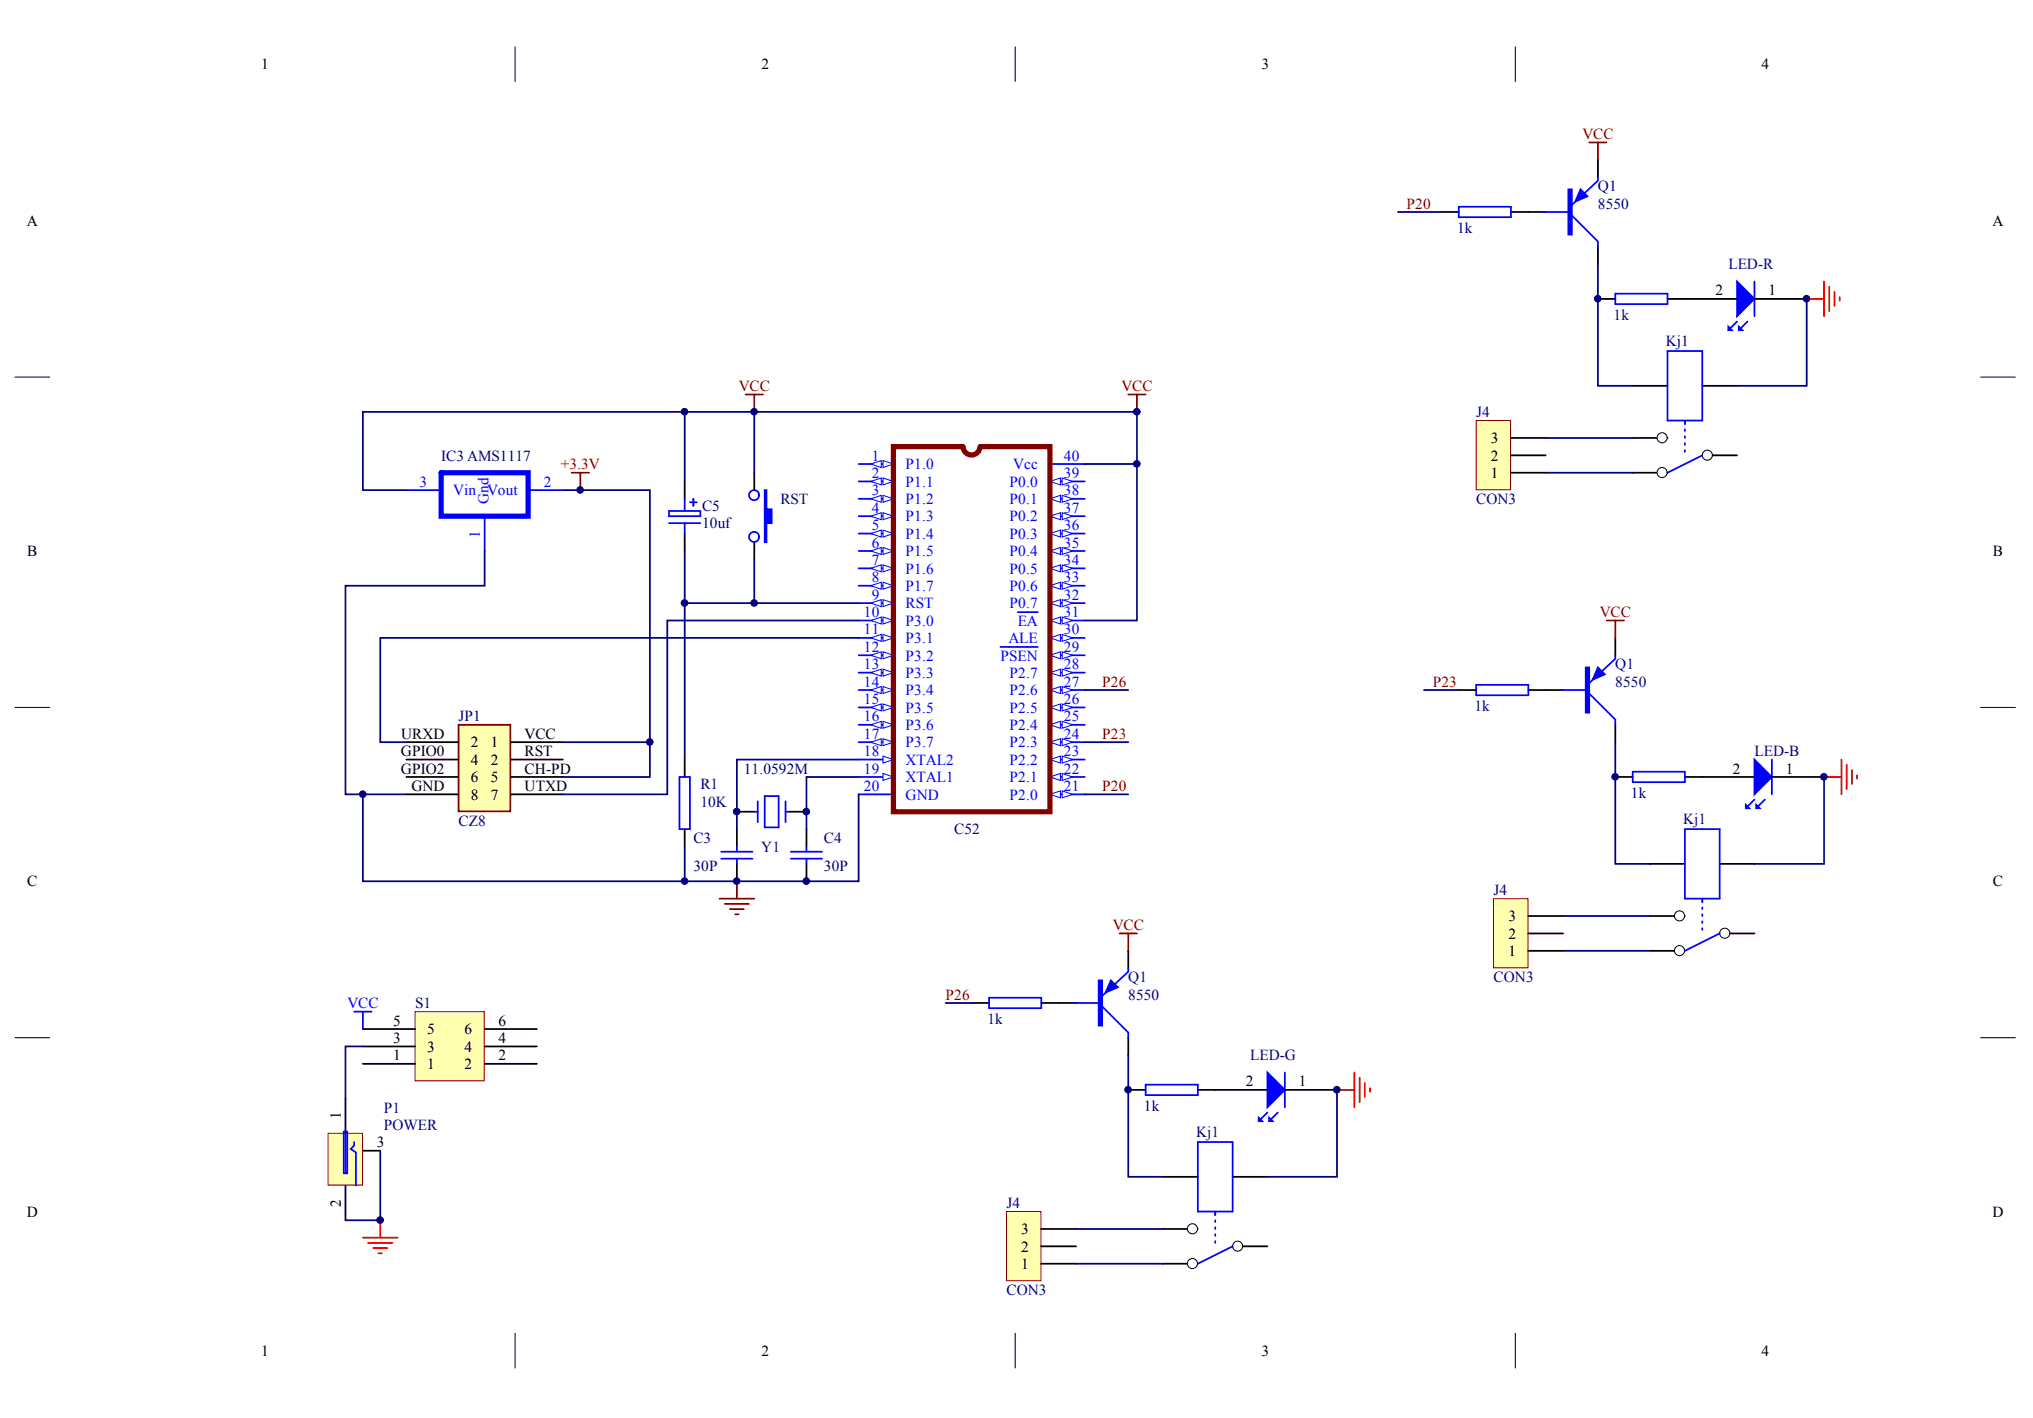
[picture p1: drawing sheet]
<svg xmlns="http://www.w3.org/2000/svg" width="287mm" height="200mm" viewBox="0 0 287 200" stroke-linecap="round" stroke-linejoin="round" font-family="sans-serif">
<defs><g id="words">
<g font-size="2.2">
<text x="36.9" y="9.8">1</text>
<text x="107.4" y="9.8">2</text>
<text x="178" y="9.8">3</text>
<text x="248.5" y="9.8">4</text>
<text x="3.8" y="31.8">A</text>
<text x="281.1" y="31.8">A</text>
<text x="242" y="41.7">2</text>
<text x="249.5" y="41.7">1</text>
<text x="210.3" y="65">2</text>
<text x="210.3" y="62.5">3</text>
<text x="210.3" y="67.4">1</text>
<text x="3.9" y="78.4">B</text>
<text x="281.2" y="78.4">B</text>
<text x="56.6" y="106.7">GPIO0</text>
<text x="56.6" y="104.2">URXD</text>
<text x="66.4" y="105.4">2</text>
<text x="66.4" y="107.9">4</text>
<text x="69.2" y="105.4">1</text>
<text x="69.2" y="107.9">2</text>
<text x="74" y="104.2">VCC</text>
<text x="74" y="106.7">RST</text>
<text x="56.6" y="109.1">GPIO2</text>
<text x="58" y="111.6">GND</text>
<text x="66.4" y="110.3">6</text>
<text x="66.4" y="112.8">8</text>
<text x="69.2" y="110.3">5</text>
<text x="69.2" y="112.8">7</text>
<text x="74" y="109.1">CH-PD</text>
<text x="74" y="111.6">UTXD</text>
<text x="244.4" y="109.1">2</text>
<text x="251.9" y="109.1">1</text>
<text x="3.9" y="125">C</text>
<text x="281.2" y="125">C</text>
<text x="212.8" y="130">3</text>
<text x="212.8" y="134.9">1</text>
<text x="212.8" y="132.4">2</text>
<text x="55.5" y="149.6">1</text>
<text x="55.5" y="147.1">3</text>
<text x="55.5" y="144.7">5</text>
<text x="60.3" y="148.4">3</text>
<text x="60.3" y="145.9">5</text>
<text x="65.5" y="148.4">4</text>
<text x="65.5" y="145.9">6</text>
<text x="70.3" y="149.6">2</text>
<text x="70.3" y="147.1">4</text>
<text x="70.3" y="144.7">6</text>
<text x="60.3" y="150.8">1</text>
<text x="65.5" y="150.8">2</text>
<text x="175.7" y="153.3">2</text>
<text x="183.2" y="153.3">1</text>
<text x="53.2" y="161.8">3</text>
<text x="3.8" y="171.6">D</text>
<text x="281.1" y="171.6">D</text>
<text x="144.1" y="179">1</text>
<text x="144.1" y="176.6">2</text>
<text x="144.1" y="174.1">3</text>
<text x="36.9" y="191.2">1</text>
<text x="107.4" y="191.2">2</text>
<text x="178" y="191.2">3</text>
<text x="248.5" y="191.2">4</text>
</g>
<g font-size="2.2" fill="#800000">
<text x="223.2" y="19.6">VCC</text>
<text x="198.4" y="29.4">P20</text>
<text x="104.2" y="55.2">VCC</text>
<text x="158.2" y="55.2">VCC</text>
<text x="79.1" y="66.2">+3.3V</text>
<text x="225.7" y="87">VCC</text>
<text x="155.5" y="96.9">P26</text>
<text x="202.1" y="96.9">P23</text>
<text x="155.5" y="104.2">P23</text>
<text x="155.5" y="111.6">P20</text>
<text x="157" y="131.2">VCC</text>
<text x="133.4" y="141">P26</text>
</g>
<g font-size="2.2" fill="#000080">
<text x="225.4" y="27">Q1</text>
<text x="225.4" y="29.4">8550</text>
<text x="205.6" y="32.9">1k</text>
<text x="243.8" y="38">LED-R</text>
<text x="227.6" y="45.2">1k</text>
<text x="235" y="48.8">Kj1</text>
<text x="208.3" y="58.8">J4</text>
<text x="62.2" y="65">IC3 AMS1117</text>
<text x="110.1" y="71.1">RST</text>
<text x="208.3" y="71.1">CON3</text>
<text x="99" y="72.1">C5</text>
<text x="99" y="74.5">10uf</text>
<text x="227.9" y="94.4">Q1</text>
<text x="64.7" y="101.8">JP1</text>
<text x="208" y="100.4">1k</text>
<text x="227.9" y="96.9">8550</text>
<text x="247.5" y="106.7">LED-B</text>
<text x="98.8" y="111.3">R1</text>
<text x="98.8" y="113.8">10K</text>
<text x="104.9" y="109.1">11.0592M</text>
<text x="230.1" y="112.6">1k</text>
<text x="64.7" y="116.5">CZ8</text>
<text x="97.8" y="118.9">C3</text>
<text x="116.2" y="118.9">C4</text>
<text x="134.6" y="117.7">C52</text>
<text x="237.5" y="116.2">Kj1</text>
<text x="97.8" y="122.9">30P</text>
<text x="107.4" y="120.2">Y1</text>
<text x="116.2" y="122.9">30P</text>
<text x="210.7" y="126.3">J4</text>
<text x="58.6" y="142.2">S1</text>
<text x="159.2" y="138.5">Q1</text>
<text x="159.2" y="141">8550</text>
<text x="210.7" y="138.5">CON3</text>
<text x="139.3" y="144.5">1k</text>
<text x="176.3" y="149.6">LED-G</text>
<text x="54.1" y="156.9">P1</text>
<text x="54.1" y="159.4">POWER</text>
<text x="161.4" y="156.8">1k</text>
<text x="168.7" y="160.4">Kj1</text>
<text x="142" y="170.4">J4</text>
<text x="142" y="182.7">CON3</text>
</g>
<g font-size="2.2" fill="#00f">
<text x="123" y="65">1</text>
<text x="150.1" y="65">40</text>
<text x="59.2" y="68.7">3</text>
<text x="64" y="69.9">Vin</text>
<text x="68.7" y="69.9">Vout</text>
<text x="76.7" y="68.7">2</text>
<text x="123" y="67.4">2</text>
<text x="123" y="69.9">3</text>
<text x="127.8" y="66.2">P1.0</text>
<text x="127.8" y="68.7">P1.1</text>
<text x="127.8" y="71.1">P1.2</text>
<text x="142.4" y="71.1">P0.1</text>
<text x="142.4" y="68.7">P0.0</text>
<text x="142.9" y="66.2">Vcc</text>
<text x="150.1" y="69.9">38</text>
<text x="150.1" y="67.4">39</text>
<text x="123" y="72.3">4</text>
<text x="123" y="74.8">5</text>
<text x="123" y="77.2">6</text>
<text x="127.8" y="73.6">P1.3</text>
<text x="127.8" y="76">P1.4</text>
<text x="142.4" y="76">P0.3</text>
<text x="142.4" y="73.6">P0.2</text>
<text x="150.1" y="77.2">35</text>
<text x="150.1" y="74.8">36</text>
<text x="150.1" y="72.3">37</text>
<text x="123" y="79.7">7</text>
<text x="123" y="82.1">8</text>
<text x="127.8" y="78.5">P1.5</text>
<text x="127.8" y="80.9">P1.6</text>
<text x="127.8" y="83.4">P1.7</text>
<text x="142.4" y="83.4">P0.6</text>
<text x="142.4" y="80.9">P0.5</text>
<text x="142.4" y="78.5">P0.4</text>
<text x="150.1" y="82.1">33</text>
<text x="150.1" y="79.7">34</text>
<text x="121.9" y="87">10</text>
<text x="121.9" y="89.5">11</text>
<text x="123" y="84.6">9</text>
<text x="127.8" y="85.8">RST</text>
<text x="127.8" y="88.3">P3.0</text>
<text x="142.4" y="85.8">P0.7</text>
<text x="143.6" y="88.3">EA</text>
<text x="150.1" y="89.5">30</text>
<text x="150.1" y="87">31</text>
<text x="150.1" y="84.6">32</text>
<text x="121.9" y="92">12</text>
<text x="121.9" y="94.4">13</text>
<text x="127.8" y="90.7">P3.1</text>
<text x="127.8" y="93.2">P3.2</text>
<text x="127.8" y="95.6">P3.3</text>
<text x="141.1" y="93.2">PSEN</text>
<text x="142.3" y="90.7">ALE</text>
<text x="142.4" y="95.6">P2.7</text>
<text x="150.1" y="94.4">28</text>
<text x="150.1" y="92">29</text>
<text x="121.9" y="96.9">14</text>
<text x="121.9" y="99.3">15</text>
<text x="121.9" y="101.8">16</text>
<text x="127.8" y="98.1">P3.4</text>
<text x="127.8" y="100.5">P3.5</text>
<text x="142.4" y="100.5">P2.5</text>
<text x="142.4" y="98.1">P2.6</text>
<text x="150.1" y="101.8">25</text>
<text x="150.1" y="99.3">26</text>
<text x="150.1" y="96.9">27</text>
<text x="121.9" y="104.2">17</text>
<text x="121.9" y="106.7">18</text>
<text x="127.8" y="103">P3.6</text>
<text x="127.8" y="105.4">P3.7</text>
<text x="127.8" y="107.9">XTAL2</text>
<text x="142.4" y="107.9">P2.2</text>
<text x="142.4" y="105.4">P2.3</text>
<text x="142.4" y="103">P2.4</text>
<text x="150.1" y="106.7">23</text>
<text x="150.1" y="104.2">24</text>
<text x="121.9" y="109.1">19</text>
<text x="121.9" y="111.6">20</text>
<text x="127.8" y="110.3">XTAL1</text>
<text x="127.8" y="112.8">GND</text>
<text x="142.4" y="112.8">P2.0</text>
<text x="142.4" y="110.3">P2.1</text>
<text x="150.1" y="111.6">21</text>
<text x="150.1" y="109.1">22</text>
<text x="49" y="142.2">VCC</text>
</g>
<g font-size="2.1" fill="#00f">
<text x="68.9" y="71.1" transform="rotate(-90 68.9 71.1)">Gnd</text>
<text x="67.7" y="75.9" transform="rotate(-90 67.7 75.9)">1</text>
</g>
<g font-size="2.1">
<text x="48.1" y="157.9" transform="rotate(-90 48.1 157.9)">1</text>
<text x="48.1" y="170.3" transform="rotate(-90 48.1 170.3)">2</text>
</g>
</g></defs>
<path d="M72.7 6.6v4.9M143.2 6.6v4.9M213.8 6.6v4.9M2.1 53.2h4.9M279.4 53.2h4.9M2.1 99.8h4.9M279.4 99.8h4.9M2.1 146.4h4.9M279.4 146.4h4.9M72.7 188.1v4.9M143.2 188.1v4.9M213.8 188.1v4.9" fill="none" stroke="#000" stroke-width=".14"/>
<path d="M96.6 107.1v2.5M96.6 117v2.4M104 117v2.4M104 114.5h2.4M111.3 114.5h2.5M113.8 117v2.4M104 121.9v2.4M113.8 121.9v2.4" fill="none" stroke="#000" stroke-width=".25"/>
<g fill="none" stroke="#00f" stroke-width=".25">
<path d="M121.1 65.5h4.9M95.9 109.6h1.4v7.4h-1.4zM104 119.4v.7M106.4 114.5h.5M106.9 113v3M107.9 112.3h1.9v4.4h-1.9zM110.8 113v3M110.8 114.5h.5M113.8 119.4v.7M101.7 121.1h4.5M101.7 120.1h4.5M104 121.1v.8"/>
<path d="M111.6 121.1h4.4M111.6 120.1h4.4M113.8 121.1v.8"/>
</g>
<path d="M96.6 85.1h24.5M121.1 109.6h-7.3v7.4M121.1 107.1h-17.1v9.9" fill="none" stroke="#000080" stroke-width=".25"/>
<g fill="#fff" stroke="#00f" stroke-width=".14">
<path d="M124.6 65l1.4 .5-1.4 .4z"/>
<path d="M122.9 65.5l1.4-.5v.9z"/>
</g>
<path d="M121.1 67.9h4.9" fill="none" stroke="#00f" stroke-width=".25"/>
<g fill="#fff" stroke="#00f" stroke-width=".14">
<path d="M124.6 67.4l1.4 .5-1.4 .5z"/>
<path d="M122.9 67.9l1.4-.5v1z"/>
</g>
<path d="M121.1 70.4h4.9" fill="none" stroke="#00f" stroke-width=".25"/>
<g fill="#fff" stroke="#00f" stroke-width=".14">
<path d="M124.6 69.9l1.4 .5-1.4 .5z"/>
<path d="M122.9 70.4l1.4-.5v1z"/>
</g>
<path d="M121.1 72.8h4.9" fill="none" stroke="#00f" stroke-width=".25"/>
<g fill="#fff" stroke="#00f" stroke-width=".14">
<path d="M124.6 72.3l1.4 .5-1.4 .5z"/>
<path d="M122.9 72.8l1.4-.5v1z"/>
</g>
<path d="M121.1 75.3h4.9" fill="none" stroke="#00f" stroke-width=".25"/>
<g fill="#fff" stroke="#00f" stroke-width=".14">
<path d="M124.6 74.8l1.4 .5-1.4 .5z"/>
<path d="M122.9 75.3l1.4-.5v1z"/>
</g>
<path d="M121.1 77.7h4.9" fill="none" stroke="#00f" stroke-width=".25"/>
<g fill="#fff" stroke="#00f" stroke-width=".14">
<path d="M124.6 77.2l1.4 .5-1.4 .5z"/>
<path d="M122.9 77.7l1.4-.5v1z"/>
</g>
<path d="M121.1 80.2h4.9" fill="none" stroke="#00f" stroke-width=".25"/>
<g fill="#fff" stroke="#00f" stroke-width=".14">
<path d="M124.6 79.7l1.4 .5-1.4 .5z"/>
<path d="M122.9 80.2l1.4-.5v1z"/>
</g>
<path d="M121.1 82.6h4.9" fill="none" stroke="#00f" stroke-width=".25"/>
<g fill="#fff" stroke="#00f" stroke-width=".14">
<path d="M124.6 82.1l1.4 .5-1.4 .5z"/>
<path d="M122.9 82.6l1.4-.5v1z"/>
</g>
<path d="M121.1 85.1h4.9" fill="none" stroke="#00f" stroke-width=".25"/>
<g fill="#fff" stroke="#00f" stroke-width=".14">
<path d="M124.6 84.6l1.4 .5-1.4 .5z"/>
<path d="M122.9 85.1l1.4-.5v1z"/>
</g>
<path d="M121.1 87.5h4.9" fill="none" stroke="#00f" stroke-width=".25"/>
<g fill="#fff" stroke="#00f" stroke-width=".14">
<path d="M124.6 87l1.4 .5-1.4 .5z"/>
<path d="M122.9 87.5l1.4-.5v1z"/>
</g>
<path d="M121.1 90h4.9" fill="none" stroke="#00f" stroke-width=".25"/>
<g fill="#fff" stroke="#00f" stroke-width=".14">
<path d="M124.6 89.5l1.4 .5-1.4 .5z"/>
<path d="M122.9 90l1.4-.5v1z"/>
</g>
<path d="M121.1 92.4h4.9" fill="none" stroke="#00f" stroke-width=".25"/>
<g fill="#fff" stroke="#00f" stroke-width=".14">
<path d="M124.6 91.9l1.4 .5-1.4 .5z"/>
<path d="M122.9 92.4l1.4-.5v1z"/>
</g>
<path d="M121.1 94.9h4.9" fill="none" stroke="#00f" stroke-width=".25"/>
<g fill="#fff" stroke="#00f" stroke-width=".14">
<path d="M124.6 94.4l1.4 .5-1.4 .5z"/>
<path d="M122.9 94.9l1.4-.5v1z"/>
</g>
<path d="M121.1 97.3h4.9" fill="none" stroke="#00f" stroke-width=".25"/>
<g fill="#fff" stroke="#00f" stroke-width=".14">
<path d="M124.6 96.8l1.4 .5-1.4 .5z"/>
<path d="M122.9 97.3l1.4-.5v1z"/>
</g>
<path d="M121.1 99.8h4.9" fill="none" stroke="#00f" stroke-width=".25"/>
<g fill="#fff" stroke="#00f" stroke-width=".14">
<path d="M124.6 99.3l1.4 .5-1.4 .5z"/>
<path d="M122.9 99.8l1.4-.5v1z"/>
</g>
<path d="M121.1 102.2h4.9" fill="none" stroke="#00f" stroke-width=".25"/>
<g fill="#fff" stroke="#00f" stroke-width=".14">
<path d="M124.6 101.8l1.4 .4-1.4 .5z"/>
<path d="M122.9 102.2l1.4-.4v.9z"/>
</g>
<path d="M121.1 104.7h4.9" fill="none" stroke="#00f" stroke-width=".25"/>
<g fill="#fff" stroke="#00f" stroke-width=".14">
<path d="M124.6 104.2l1.4 .5-1.4 .5z"/>
<path d="M122.9 104.7l1.4-.5v1z"/>
</g>
<path d="M121.1 107.1h4.9" fill="none" stroke="#00f" stroke-width=".25"/>
<path d="M124.6 106.7l1.4 .4-1.4 .5z" fill="#fff" stroke="#00f" stroke-width=".14"/>
<path d="M121.1 109.6h4.9" fill="none" stroke="#00f" stroke-width=".25"/>
<path d="M124.6 109.1l1.4 .5-1.4 .5z" fill="#fff" stroke="#00f" stroke-width=".14"/>
<path d="M121.1 112.1h4.9M148.1 112.1h4.9" fill="none" stroke="#00f" stroke-width=".25"/>
<g fill="#fff" stroke="#00f" stroke-width=".14">
<path d="M148.1 112.1l1.5-.5v.9z"/>
<path d="M149.8 111.6l1.5 .5-1.5 .4z"/>
</g>
<path d="M148.1 109.6h4.9" fill="none" stroke="#00f" stroke-width=".25"/>
<g fill="#fff" stroke="#00f" stroke-width=".14">
<path d="M148.1 109.6l1.5-.5v1z"/>
<path d="M149.8 109.1l1.5 .5-1.5 .5z"/>
</g>
<path d="M148.1 107.1h4.9" fill="none" stroke="#00f" stroke-width=".25"/>
<g fill="#fff" stroke="#00f" stroke-width=".14">
<path d="M148.1 107.1l1.5-.4v.9z"/>
<path d="M149.8 106.7l1.5 .4-1.5 .5z"/>
</g>
<path d="M148.1 104.7h4.9" fill="none" stroke="#00f" stroke-width=".25"/>
<g fill="#fff" stroke="#00f" stroke-width=".14">
<path d="M148.1 104.7l1.5-.5v1z"/>
<path d="M149.8 104.2l1.5 .5-1.5 .5z"/>
</g>
<path d="M148.1 102.2h4.9" fill="none" stroke="#00f" stroke-width=".25"/>
<g fill="#fff" stroke="#00f" stroke-width=".14">
<path d="M148.1 102.2l1.5-.4v.9z"/>
<path d="M149.8 101.8l1.5 .4-1.5 .5z"/>
</g>
<path d="M148.1 99.8h4.9" fill="none" stroke="#00f" stroke-width=".25"/>
<g fill="#fff" stroke="#00f" stroke-width=".14">
<path d="M148.1 99.8l1.5-.5v1z"/>
<path d="M149.8 99.3l1.5 .5-1.5 .5z"/>
</g>
<path d="M148.1 97.3h4.9" fill="none" stroke="#00f" stroke-width=".25"/>
<g fill="#fff" stroke="#00f" stroke-width=".14">
<path d="M148.1 97.3l1.5-.5v1z"/>
<path d="M149.8 96.8l1.5 .5-1.5 .5z"/>
</g>
<path d="M148.1 94.9h4.9" fill="none" stroke="#00f" stroke-width=".25"/>
<g fill="#fff" stroke="#00f" stroke-width=".14">
<path d="M148.1 94.9l1.5-.5v1z"/>
<path d="M149.8 94.4l1.5 .5-1.5 .5z"/>
</g>
<path d="M148.1 92.4h4.9" fill="none" stroke="#00f" stroke-width=".25"/>
<g fill="#fff" stroke="#00f" stroke-width=".14">
<path d="M148.1 92.4l1.5-.5v1z"/>
<path d="M149.8 91.9l1.5 .5-1.5 .5z"/>
</g>
<path d="M141.1 91.3h5.3M148.1 90h4.9" fill="none" stroke="#00f" stroke-width=".25"/>
<g fill="#fff" stroke="#00f" stroke-width=".14">
<path d="M148.1 90l1.5-.5v1z"/>
<path d="M149.8 89.5l1.5 .5-1.5 .5z"/>
</g>
<path d="M148.1 87.5h4.9" fill="none" stroke="#00f" stroke-width=".25"/>
<g fill="#fff" stroke="#00f" stroke-width=".14">
<path d="M148.1 87.5l1.5-.5v1z"/>
<path d="M149.8 87l1.5 .5-1.5 .5z"/>
</g>
<path d="M143.6 86.4h2.8M148.1 85.1h4.9" fill="none" stroke="#00f" stroke-width=".25"/>
<g fill="#fff" stroke="#00f" stroke-width=".14">
<path d="M148.1 85.1l1.5-.5v1z"/>
<path d="M149.8 84.6l1.5 .5-1.5 .5z"/>
</g>
<path d="M148.1 82.6h4.9" fill="none" stroke="#00f" stroke-width=".25"/>
<g fill="#fff" stroke="#00f" stroke-width=".14">
<path d="M148.1 82.6l1.5-.5v1z"/>
<path d="M149.8 82.1l1.5 .5-1.5 .5z"/>
</g>
<path d="M148.1 80.2h4.9" fill="none" stroke="#00f" stroke-width=".25"/>
<g fill="#fff" stroke="#00f" stroke-width=".14">
<path d="M148.1 80.2l1.5-.5v1z"/>
<path d="M149.8 79.7l1.5 .5-1.5 .5z"/>
</g>
<path d="M148.1 77.7h4.9" fill="none" stroke="#00f" stroke-width=".25"/>
<g fill="#fff" stroke="#00f" stroke-width=".14">
<path d="M148.1 77.7l1.5-.5v1z"/>
<path d="M149.8 77.2l1.5 .5-1.5 .5z"/>
</g>
<path d="M148.1 75.3h4.9" fill="none" stroke="#00f" stroke-width=".25"/>
<g fill="#fff" stroke="#00f" stroke-width=".14">
<path d="M148.1 75.3l1.5-.5v1z"/>
<path d="M149.8 74.8l1.5 .5-1.5 .5z"/>
</g>
<path d="M148.1 72.8h4.9" fill="none" stroke="#00f" stroke-width=".25"/>
<g fill="#fff" stroke="#00f" stroke-width=".14">
<path d="M148.1 72.8l1.5-.5v1z"/>
<path d="M149.8 72.3l1.5 .5-1.5 .5z"/>
</g>
<path d="M148.1 70.4h4.9" fill="none" stroke="#00f" stroke-width=".25"/>
<g fill="#fff" stroke="#00f" stroke-width=".14">
<path d="M148.1 70.4l1.5-.5v1z"/>
<path d="M149.8 69.9l1.5 .5-1.5 .5z"/>
</g>
<path d="M148.1 67.9h4.9" fill="none" stroke="#00f" stroke-width=".25"/>
<g fill="#fff" stroke="#00f" stroke-width=".14">
<path d="M148.1 67.9l1.5-.5v1z"/>
<path d="M149.8 67.4l1.5 .5-1.5 .5z"/>
</g>
<path d="M57.3 69.1h4.9M68.4 72.8v4.9M74.8 69.1h4.9M94.4 72.1h4.4v.7h-4.4zM94.4 73.8h4.4M96.6 70.4v1.7M96.6 73.8v1.5M97.3 70.9h1M97.8 70.4v.9M148.1 65.5h4.9" fill="none" stroke="#00f" stroke-width=".25"/>
<path d="M138.3 63a1.2 1.2 0 0 1-1.2 1.2 1.2 1.2 0 0 1-1.2-1.2h-9.9v51.5h22.1v-51.5h-9.8" fill="none" stroke="#800000" stroke-width=".74"/>
<path d="M96.6 67.9v2.5M96.6 75.3v2.4" fill="none" stroke="#000" stroke-width=".25"/>
<path d="M62.2 66.7h12.3v6.1h-12.3z" fill="none" stroke="#00f" stroke-width=".74"/>
<path d="M64.7 102.2h7.3v12.3h-7.3z" fill="#ffffb0" stroke="#800000" stroke-width=".25"/>
<g fill="none" stroke="#000" stroke-width=".25">
<path d="M203.3 29.9h2.5M213.2 29.9h4.9M225.4 22.5v2.5M225.4 34.8v2.5M106.4 66.7v2.4M106.4 76.5v2.4M240.2 64.2h4.9M57.3 104.7h7.4M57.3 107.1h7.4M57.3 109.6h7.4M57.3 112.1h7.4M72.1 104.7h7.3"/>
<path d="M72.1 107.1h7.3M72.1 109.6h7.3M72.1 112.1h7.3"/>
</g>
<g fill="none" stroke="#800000" stroke-width=".25">
<path d="M224.2 20.1h2.5M225.4 20.1v2.4M105.2 55.6h2.4M106.4 55.6v2.5M159.2 55.6h2.4M160.4 55.6v2.5M80.6 66.7h2.5M81.9 66.7v2.4M101.5 126.8h4.9M102.2 127.5h3.5M103 128.2h1.9M103.7 129h.5"/>
<path d="M104 124.3v2.5"/>
</g>
<g fill="none" stroke="#000080" stroke-width=".25">
<path d="M96.6 58.1v9.8M106.4 58.1v8.6M68.4 77.7v4.9h-19.7v29.5h2.5M79.7 69.1h12v40.5h-12.3M96.6 77.7v29.4M106.4 78.9v6.2M153 65.5h7.4v22h-7.4M160.4 65.5v-7.4h-109.2v11h6.1M121.1 90h-67.5v14.7h3.7M121.1 87.5h-27v24.6h-14.7M153 97.3h6.2M57.3 112.1h-6.1v12.2h45.4"/>
<path d="M79.4 104.7h12.3M121.1 112.1v12.2h-24.5v-4.9M153 104.7h6.2M153 112.1h6.2"/>
</g>
<g fill="#00f" stroke="#00f" stroke-width=".25">
<path d="M223 26.7l1 1-1.8 .7z"/>
<path d="M107.9 69.1h.2v2.7h.8v2h-.8v2.7h-.2z" fill-rule="evenodd"/>
<path d="M221.3 26.7h.4v6.4h-.4z" fill-rule="evenodd"/>
</g>
<g fill="none" stroke="#00f" stroke-width=".25">
<path d="M205.8 29.2h7.4v1.4h-7.4zM217.8 29.9h3.5M221.7 30.4l3.7 3.7v.7M225.4 25v.5l-3.7 3.4"/>
<circle cx="106.4" cy="69.8" r=".71"/>
<circle cx="106.4" cy="75.7" r=".71"/>
</g>
<circle cx="240.9" cy="64.2" r=".71" fill="#fff" stroke="#000" stroke-width=".14"/>
<path d="M230.3 66.7h4.9" fill="none" stroke="#000" stroke-width=".25"/>
<circle cx="234.5" cy="66.7" r=".71" fill="#fff" stroke="#000" stroke-width=".14"/>
<path d="M230.3 61.8h4.9" fill="none" stroke="#000" stroke-width=".25"/>
<circle cx="234.5" cy="61.8" r=".71" fill="#fff" stroke="#000" stroke-width=".14"/>
<path d="M225.4 42.2h2.5M230.3 54.4h4.9M235.2 42.2h9.9M240.2 54.4h4.9M247.5 42.2h7.4" fill="none" stroke="#000" stroke-width=".25"/>
<path d="M247.5 39.7v4.9M227.9 41.4h7.3v1.5h-7.3zM235.2 49.5h5v9.8h-5zM237.7 59.3v.5M245.1 45.3l-1.3 1.3M246.5 45.3l-1.2 1.3M237.7 60.6v.2M237.7 61.5v.3M237.7 62.5v.3M237.7 63.5v.2M240.2 64.2l-5 2.5" fill="none" stroke="#00f" stroke-width=".25"/>
<path d="M225.4 37.3v17.1h4.9M254.9 42.2v12.2h-9.8" fill="none" stroke="#000080" stroke-width=".25"/>
<g fill="#00f" stroke="#00f" stroke-width=".25">
<path d="M245.1 39.7l2.4 2.5-2.4 2.4z"/>
<path d="M245.3 46.1l.5 .5h-.5z"/>
<path d="M243.8 46.1l.5 .5h-.5z"/>
</g>
<path d="M257.3 39.7v4.9M254.9 42.2h2.4M258.1 40.4v3.5M258.8 41.2v1.9M259.5 41.9v.5" fill="none" stroke="#f00" stroke-width=".25"/>
<path d="M208.3 59.3h4.8v9.8h-4.8z" fill="#ffffb0" stroke="#800000" stroke-width=".14"/>
<path d="M213.2 66.7h4.9M213.2 64.2h4.9M213.2 61.8h4.9M205.8 97.3h2.5M215.6 97.3h4.9M227.9 90v2.4M227.9 102.2v2.5M242.6 131.7h4.9" fill="none" stroke="#000" stroke-width=".25"/>
<path d="M218.1 61.8h12.2M218.1 66.7h12.2" fill="none" stroke="#000080" stroke-width=".25"/>
<path d="M208.3 96.6h7.3v1.5h-7.3zM220.3 97.3h3.4M224.2 97.8l3.7 3.7v.7M227.9 92.4v.5l-3.7 3.5" fill="none" stroke="#00f" stroke-width=".25"/>
<g fill="#00f" stroke="#00f" stroke-width=".25">
<path d="M225.4 94.2l1 .9-1.7 .8z"/>
<path d="M223.7 94.2h.5v6.3h-.5z" fill-rule="evenodd"/>
</g>
<path d="M226.7 87.5h2.4M227.9 87.5v2.5" fill="none" stroke="#800000" stroke-width=".25"/>
<circle cx="243.3" cy="131.6" r=".71" fill="#fff" stroke="#000" stroke-width=".14"/>
<path d="M232.8 134.1h4.9" fill="none" stroke="#000" stroke-width=".25"/>
<circle cx="236.9" cy="134.1" r=".71" fill="#fff" stroke="#000" stroke-width=".14"/>
<path d="M232.8 129.2h4.9" fill="none" stroke="#000" stroke-width=".25"/>
<circle cx="236.9" cy="129.2" r=".71" fill="#fff" stroke="#000" stroke-width=".14"/>
<path d="M227.9 109.6h2.4M237.7 109.6h9.8M250 109.6h7.3M232.8 121.9h4.9M242.6 121.9h4.9" fill="none" stroke="#000" stroke-width=".25"/>
<path d="M230.3 108.9h7.4v1.4h-7.4zM237.7 117h4.9v9.8h-4.9zM247.5 112.8l-1.2 1.2M249 112.8l-1.2 1.2M250 107.1v5M240.2 126.8v.5M240.2 128v.2M240.2 129v.2M240.2 130v.2M240.2 130.9v.3M242.6 131.7l-4.9 2.4" fill="none" stroke="#00f" stroke-width=".25"/>
<path d="M227.9 104.7v17.2h4.9M257.3 109.6v12.3h-9.8" fill="none" stroke="#000080" stroke-width=".25"/>
<g fill="#00f" stroke="#00f" stroke-width=".25">
<path d="M247.5 107.1l2.5 2.5-2.5 2.5z"/>
<path d="M247.8 113.5l.5 .5h-.5z"/>
<path d="M246.3 113.5l.5 .5h-.5z"/>
</g>
<path d="M257.3 109.6h2.5M259.8 107.1v5M260.5 107.9v3.4M261.3 108.6v2M262 109.4v.4" fill="none" stroke="#f00" stroke-width=".25"/>
<path d="M210.7 126.8h4.9v9.7h-4.9z" fill="#ffffb0" stroke="#800000" stroke-width=".14"/>
<path d="M159.2 134.1v2.5M215.6 134.1h4.9M215.6 131.7h4.9M215.6 129.2h4.9M137.1 141.5h2.4M146.9 141.5h4.9M159.2 146.4v2.4M173.9 175.8h4.9" fill="none" stroke="#000" stroke-width=".25"/>
<path d="M220.5 129.2h12.3M220.5 134.1h12.3" fill="none" stroke="#000080" stroke-width=".25"/>
<path d="M159.2 136.6v.5l-3.7 3.4M139.5 140.7h7.4v1.5h-7.4zM151.6 141.5h3.4M155.5 142l3.7 3.6v.8" fill="none" stroke="#00f" stroke-width=".25"/>
<g fill="#00f" stroke="#00f" stroke-width=".25">
<path d="M156.7 138.3l1 1-1.7 .7z"/>
<path d="M155 138.3h.5v6.4h-.5z" fill-rule="evenodd"/>
</g>
<path d="M157.9 131.7h2.5M159.2 131.7v2.4" fill="none" stroke="#800000" stroke-width=".25"/>
<circle cx="174.6" cy="175.8" r=".71" fill="#fff" stroke="#000" stroke-width=".14"/>
<path d="M164.1 178.3h4.9" fill="none" stroke="#000" stroke-width=".25"/>
<circle cx="168.2" cy="178.2" r=".71" fill="#fff" stroke="#000" stroke-width=".14"/>
<path d="M164.1 173.4h4.9" fill="none" stroke="#000" stroke-width=".25"/>
<circle cx="168.2" cy="173.3" r=".71" fill="#fff" stroke="#000" stroke-width=".14"/>
<path d="M159.2 153.7h2.4M169 153.7h9.8M181.3 153.7h7.3M164.1 166h4.9M173.9 166h4.9" fill="none" stroke="#000" stroke-width=".25"/>
<path d="M161.6 153h7.4v1.5h-7.4zM178.8 156.9l-1.2 1.3M180.3 156.9l-1.3 1.3M181.3 151.3v4.9M169 161.1h4.9v9.8h-4.9zM171.4 170.9v.5M171.4 172.1v.3M171.4 173.1v.3M171.4 174.1v.2M171.4 175.1v.2M173.9 175.8l-4.9 2.5" fill="none" stroke="#00f" stroke-width=".25"/>
<path d="M159.2 148.8v17.2h4.9M188.6 153.7v12.3h-9.8" fill="none" stroke="#000080" stroke-width=".25"/>
<g fill="#00f" stroke="#00f" stroke-width=".25">
<path d="M178.8 151.3l2.5 2.4-2.5 2.5z"/>
<path d="M179 157.7l.5 .5h-.5z"/>
<path d="M177.6 157.7l.5 .5h-.5z"/>
</g>
<path d="M188.6 153.7h2.5M191.1 151.3v4.9M191.8 152v3.5M192.5 152.8v1.9M193.3 153.5v.5" fill="none" stroke="#f00" stroke-width=".25"/>
<path d="M142 170.9h4.9v9.8h-4.9z" fill="#ffffb0" stroke="#800000" stroke-width=".14"/>
<path d="M48.7 155v4.9M48.7 167.2v4.9M51.2 162.3h2.4M146.9 178.3h4.9M146.9 175.8h4.9M146.9 173.4h4.9" fill="none" stroke="#000" stroke-width=".25"/>
<path d="M197.2 29.9h6.1M200.9 97.3h4.9M133.4 141.5h3.7M151.8 173.4h12.3M151.8 178.3h12.3" fill="none" stroke="#000080" stroke-width=".25"/>
<path d="M46.3 159.9h4.8v7.3h-4.8z" fill="#ffffb0" stroke="#800000" stroke-width=".14"/>
<path d="M48.5 159.6h.5v5.9h-.5zM48.7 159.6v5.9M50 142.7h2.4M51.2 142.7v2.5M50 161.1v.5l-.5 .5 .7 .5v4.6" fill="none" stroke="#00f" stroke-width=".25"/>
<path d="M51.2 174.6h4.9M51.9 175.3h3.5M52.7 176.1h1.9M53.4 176.8h.5M53.6 172.1v2.5" fill="none" stroke="#f00" stroke-width=".25"/>
<path d="M58.6 142.7h9.7v9.8h-9.7z" fill="#ffffb0" stroke="#800000" stroke-width=".14"/>
<path d="M51.2 150.1h7.4M51.2 147.6h7.4M51.2 145.2h7.4M68.4 150.1h7.3M68.4 147.6h7.3M68.4 145.2h7.3" fill="none" stroke="#000" stroke-width=".25"/>
<path d="M51.2 147.6h-2.5v7.4M53.6 162.3v9.8h-4.9" fill="none" stroke="#000080" stroke-width=".25"/>
<g fill="#000080" stroke="#000080" stroke-width=".14">
<circle cx="51.2" cy="112" r=".47"/>
<circle cx="53.6" cy="172.1" r=".47"/>
<circle cx="81.8" cy="69.1" r=".47"/>
<circle cx="91.7" cy="104.7" r=".47"/>
<circle cx="96.6" cy="124.3" r=".47"/>
<circle cx="96.6" cy="85.1" r=".47"/>
<circle cx="96.6" cy="58.1" r=".47"/>
<circle cx="103.9" cy="124.3" r=".47"/>
<circle cx="103.9" cy="114.5" r=".47"/>
<circle cx="106.4" cy="85.1" r=".47"/>
<circle cx="106.4" cy="58.1" r=".47"/>
<circle cx="113.7" cy="124.3" r=".47"/>
<circle cx="113.7" cy="114.5" r=".47"/>
<circle cx="159.1" cy="153.7" r=".47"/>
<circle cx="160.4" cy="65.4" r=".47"/>
<circle cx="160.4" cy="58.1" r=".47"/>
<circle cx="188.6" cy="153.7" r=".47"/>
<circle cx="225.4" cy="42.1" r=".47"/>
<circle cx="227.9" cy="109.6" r=".47"/>
<circle cx="254.9" cy="42.1" r=".47"/>
<circle cx="257.3" cy="109.6" r=".47"/>
</g>
<use href="#words"/>
</svg>
